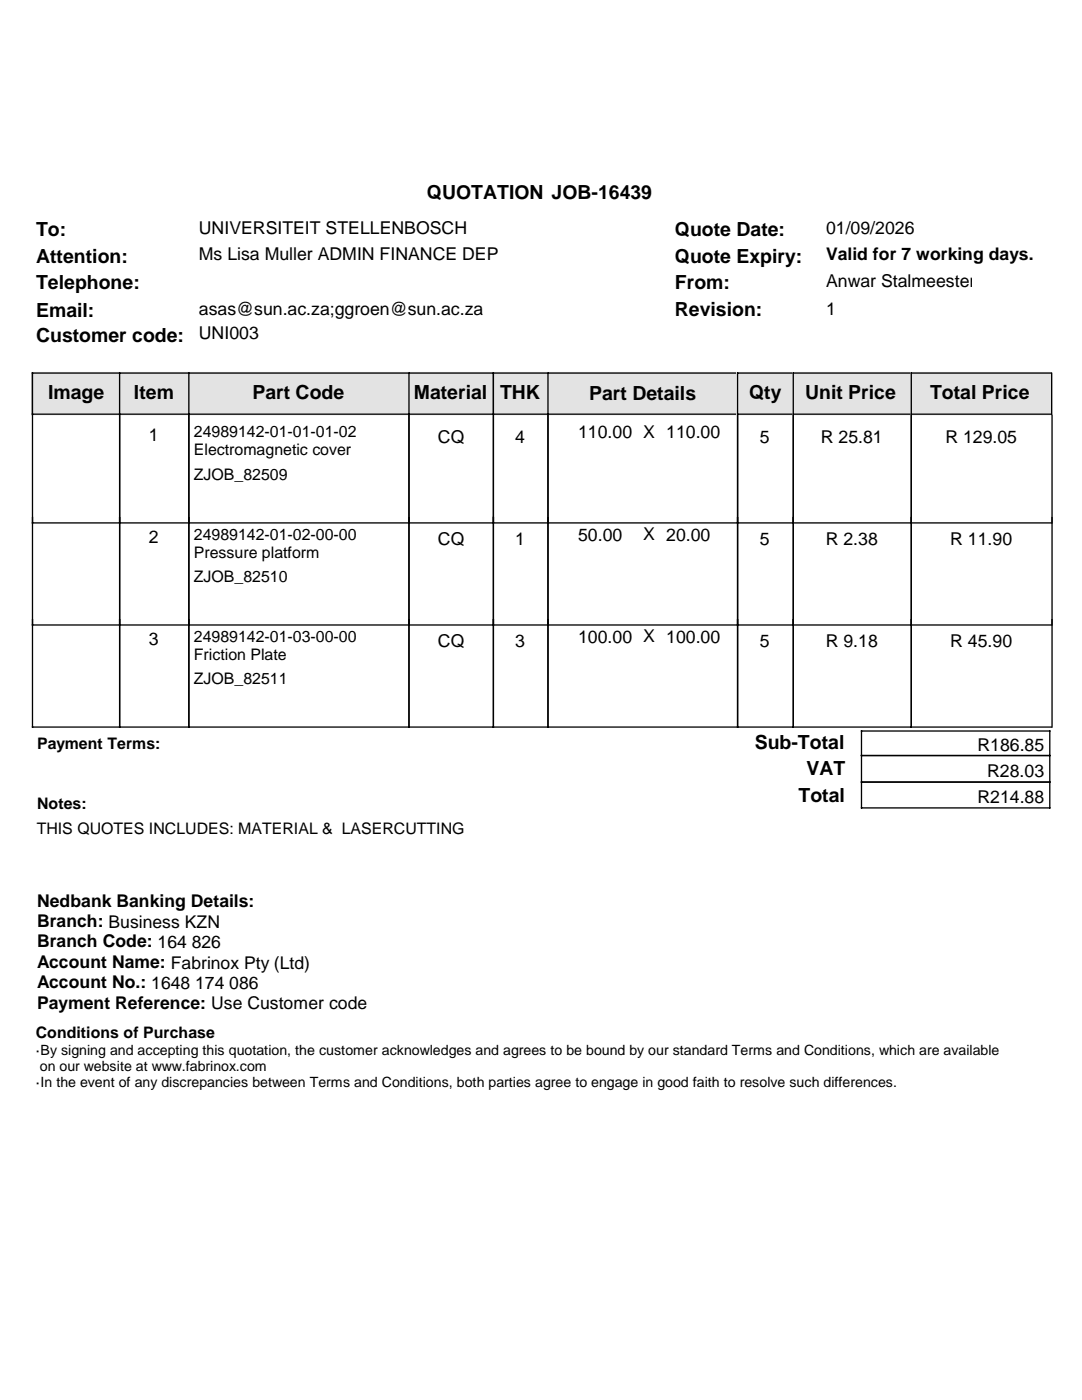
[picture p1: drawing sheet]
<svg xmlns="http://www.w3.org/2000/svg" width="216mm" height="279mm" viewBox="0 0 216 279" stroke-linecap="round" stroke-linejoin="round" font-family="sans-serif">
<defs><g id="words">
<g font-size="3.9">
<text x="85.2" y="39.6">QUOTATION JOB-16439</text>
<text x="7.2" y="47.1">To:</text>
<text x="134.7" y="47.1">Quote Date:</text>
<text x="7.2" y="52.4">Attention:</text>
<text x="134.7" y="52.4">Quote Expiry:</text>
<text x="7.2" y="57.7">Telephone:</text>
<text x="134.7" y="57.7">From:</text>
<text x="7.2" y="63.3">Email:</text>
<text x="134.7" y="63">Revision:</text>
<text x="7.2" y="68.3">Customer code:</text>
<text x="9.6" y="79.6">Image</text>
<text x="26.7" y="79.7">Item</text>
<text x="50.4" y="79.7">Part Code</text>
<text x="82.6" y="79.7">Material</text>
<text x="99.8" y="79.6">THK</text>
<text x="117.6" y="79.8">Part Details</text>
<text x="149.5" y="79.7">Qty</text>
<text x="160.6" y="79.7">Unit Price</text>
<text x="185.6" y="79.6">Total Price</text>
<text x="150.6" y="149.4">Sub-Total</text>
<text x="160.9" y="154.7">VAT</text>
<text x="159.3" y="160">Total</text>
</g>
<g font-size="3.5">
<text x="39.7" y="46.8">UNIVERSITEIT STELLENBOSCH</text>
<text x="164.8" y="46.6">01/09/2026</text>
<text x="39.7" y="51.9">Ms Lisa Muller ADMIN FINANCE DEP</text>
<text x="164.8" y="51.9">Valid for 7 working days.</text>
<text x="164.8" y="57.2">Anwar Stalmeester</text>
<text x="39.7" y="62.8">asas@sun.ac.za;ggroen@sun.ac.za</text>
<text x="164.8" y="62.8">1</text>
<text x="39.7" y="67.7">UNI003</text>
<text x="29.7" y="88.1">1</text>
<text x="87.4" y="88.5">CQ</text>
<text x="102.8" y="88.3">4</text>
<text x="115.4" y="87.5">110.00 X 110.00</text>
<text x="151.6" y="88.3">5</text>
<text x="163.8" y="88.3">R 25.81</text>
<text x="188.6" y="88.3">R 129.05</text>
<text x="115.4" y="107.9">50.00</text>
<text x="128.3" y="107.8">X 20.00</text>
<text x="29.7" y="108.4">2</text>
<text x="87.4" y="108.8">CQ</text>
<text x="102.8" y="108.7">1</text>
<text x="151.6" y="108.7">5</text>
<text x="164.8" y="108.7">R 2.38</text>
<text x="189.6" y="108.7">R 11.90</text>
<text x="29.7" y="128.8">3</text>
<text x="87.4" y="129.2">CQ</text>
<text x="102.8" y="129.1">3</text>
<text x="115.4" y="128.3">100.00 X 100.00</text>
<text x="151.6" y="129.1">5</text>
<text x="164.8" y="129.1">R 9.18</text>
<text x="189.6" y="129.1">R 45.90</text>
<text x="195" y="149.9">R186.85</text>
<text x="197" y="155">R28.03</text>
<text x="195" y="160.3">R214.88</text>
<text x="7.4" y="181">Nedbank Banking Details:</text>
<text x="7.4" y="185">Branch: Business KZN</text>
<text x="7.4" y="189.1">Branch Code: 164</text>
<text x="38.3" y="189.2">826</text>
<text x="7.4" y="193.2">Account Name: Fabrinox Pty (Ltd)</text>
<text x="7.4" y="197.2">Account No.: 1648</text>
<text x="38.9" y="197.4">174</text>
<text x="45.8" y="197.4">086</text>
<text x="7.4" y="201.3">Payment Reference: Use Customer code</text>
</g>
<g font-size="3.2">
<text x="38.7" y="87.3">24989142-01-01-01-02</text>
<text x="38.7" y="90.9">Electromagnetic cover</text>
<text x="38.7" y="95.8">ZJOB_82509</text>
<text x="38.7" y="107.7">24989142-01-02-00-00</text>
<text x="38.7" y="111.3">Pressure platform</text>
<text x="38.7" y="116.1">ZJOB_82510</text>
<text x="38.7" y="128">24989142-01-03-00-00</text>
<text x="38.7" y="131.6">Friction Plate</text>
<text x="38.7" y="136.5">ZJOB_82511</text>
<text x="7.4" y="149.4">Payment Terms:</text>
<text x="7.4" y="161.4">Notes:</text>
<text x="7.3" y="166.5">THIS QUOTES INCLUDES: MATERIAL &amp; LASERCUTTING</text>
<text x="7.1" y="207.1">Conditions of Purchase</text>
</g>
<g font-size="2.8">
<text x="7.1" y="210.5">·By signing and accepting this quotation, the customer acknowledges and agrees to be bound by our standard Terms and Conditions, which are available</text>
<text x="7.9" y="213.7">on our website at www.fabrinox.com</text>
<text x="7.1" y="216.9">·In the event of any discrepancies between Terms and Conditions, both parties agree to engage in good faith to resolve such differences.</text>
</g>
</g></defs>
<path d="M6.4 74.3h203.2v8.5h-203.2z" fill="#e3e3e3" stroke="#e3e3e3" stroke-width=".2"/>
<path d="M6.4 74.5h203.2M6.5 74.3v8.5M209.4 74.3v8.5M6.4 82.7h203.2" fill="none" stroke="#000" stroke-width=".26"/>
<path d="M6.4 74.3h17.6v8.5h-17.6z" fill="#e3e3e3"/>
<path d="M6.5 74.5h17.4v8.2h-17.4z" fill="none" stroke="#000" stroke-width=".26"/>
<path d="M23.7 74.3h14.1v8.5h-14.1z" fill="#e3e3e3"/>
<path d="M23.9 74.5h13.8v8.2h-13.8z" fill="none" stroke="#000" stroke-width=".26"/>
<path d="M37.6 74.3h44.1v8.5h-44.1z" fill="#e3e3e3"/>
<path d="M37.7 74.5h43.9v8.2h-43.9z" fill="none" stroke="#000" stroke-width=".26"/>
<path d="M81.5 74.3h17.1v8.5h-17.1z" fill="#e3e3e3"/>
<path d="M81.6 74.5h16.9v8.2h-16.9z" fill="none" stroke="#000" stroke-width=".26"/>
<path d="M98.3 74.3h11.2v8.5h-11.2z" fill="#e3e3e3"/>
<path d="M98.5 74.5h10.8v8.2h-10.8z" fill="none" stroke="#000" stroke-width=".26"/>
<path d="M109.2 74.3h38.1v8.5h-38.1z" fill="#e3e3e3"/>
<path d="M109.3 74.5h37.9v8.2h-37.9z" fill="none" stroke="#000" stroke-width=".26"/>
<path d="M147 74.3h11.4v8.5h-11.4z" fill="#e3e3e3"/>
<path d="M147.2 74.5h11.1v8.2h-11.1z" fill="none" stroke="#000" stroke-width=".26"/>
<path d="M158.2 74.3h23.8v8.5h-23.8z" fill="#e3e3e3"/>
<path d="M158.3 74.5h23.5v8.2h-23.5z" fill="none" stroke="#000" stroke-width=".26"/>
<path d="M181.7 74.3h28.2v8.5h-28.2z" fill="#e3e3e3"/>
<g fill="none" stroke="#000" stroke-width=".26">
<path d="M209.8 74.5h-28v8.2h28M209.8 74.4v8.5M6.5 82.9v62.2h203.3M23.9 82.9v62.2M37.7 82.9v62.2M81.6 82.9v62.2M98.5 82.9v62.2M109.3 82.9v62.2M147.2 82.9v62.2M158.3 82.9v62.2M181.8 82.9v62.2M209.9 82.8v62.4"/>
<path d="M6.5 104.4h203.3M6.5 124.7h203.3M171.9 145.9h37.6v15.3h-37.6zM171.9 150.8h37.6M171.9 156.1h37.6"/>
</g>
<use href="#words"/>
</svg>
